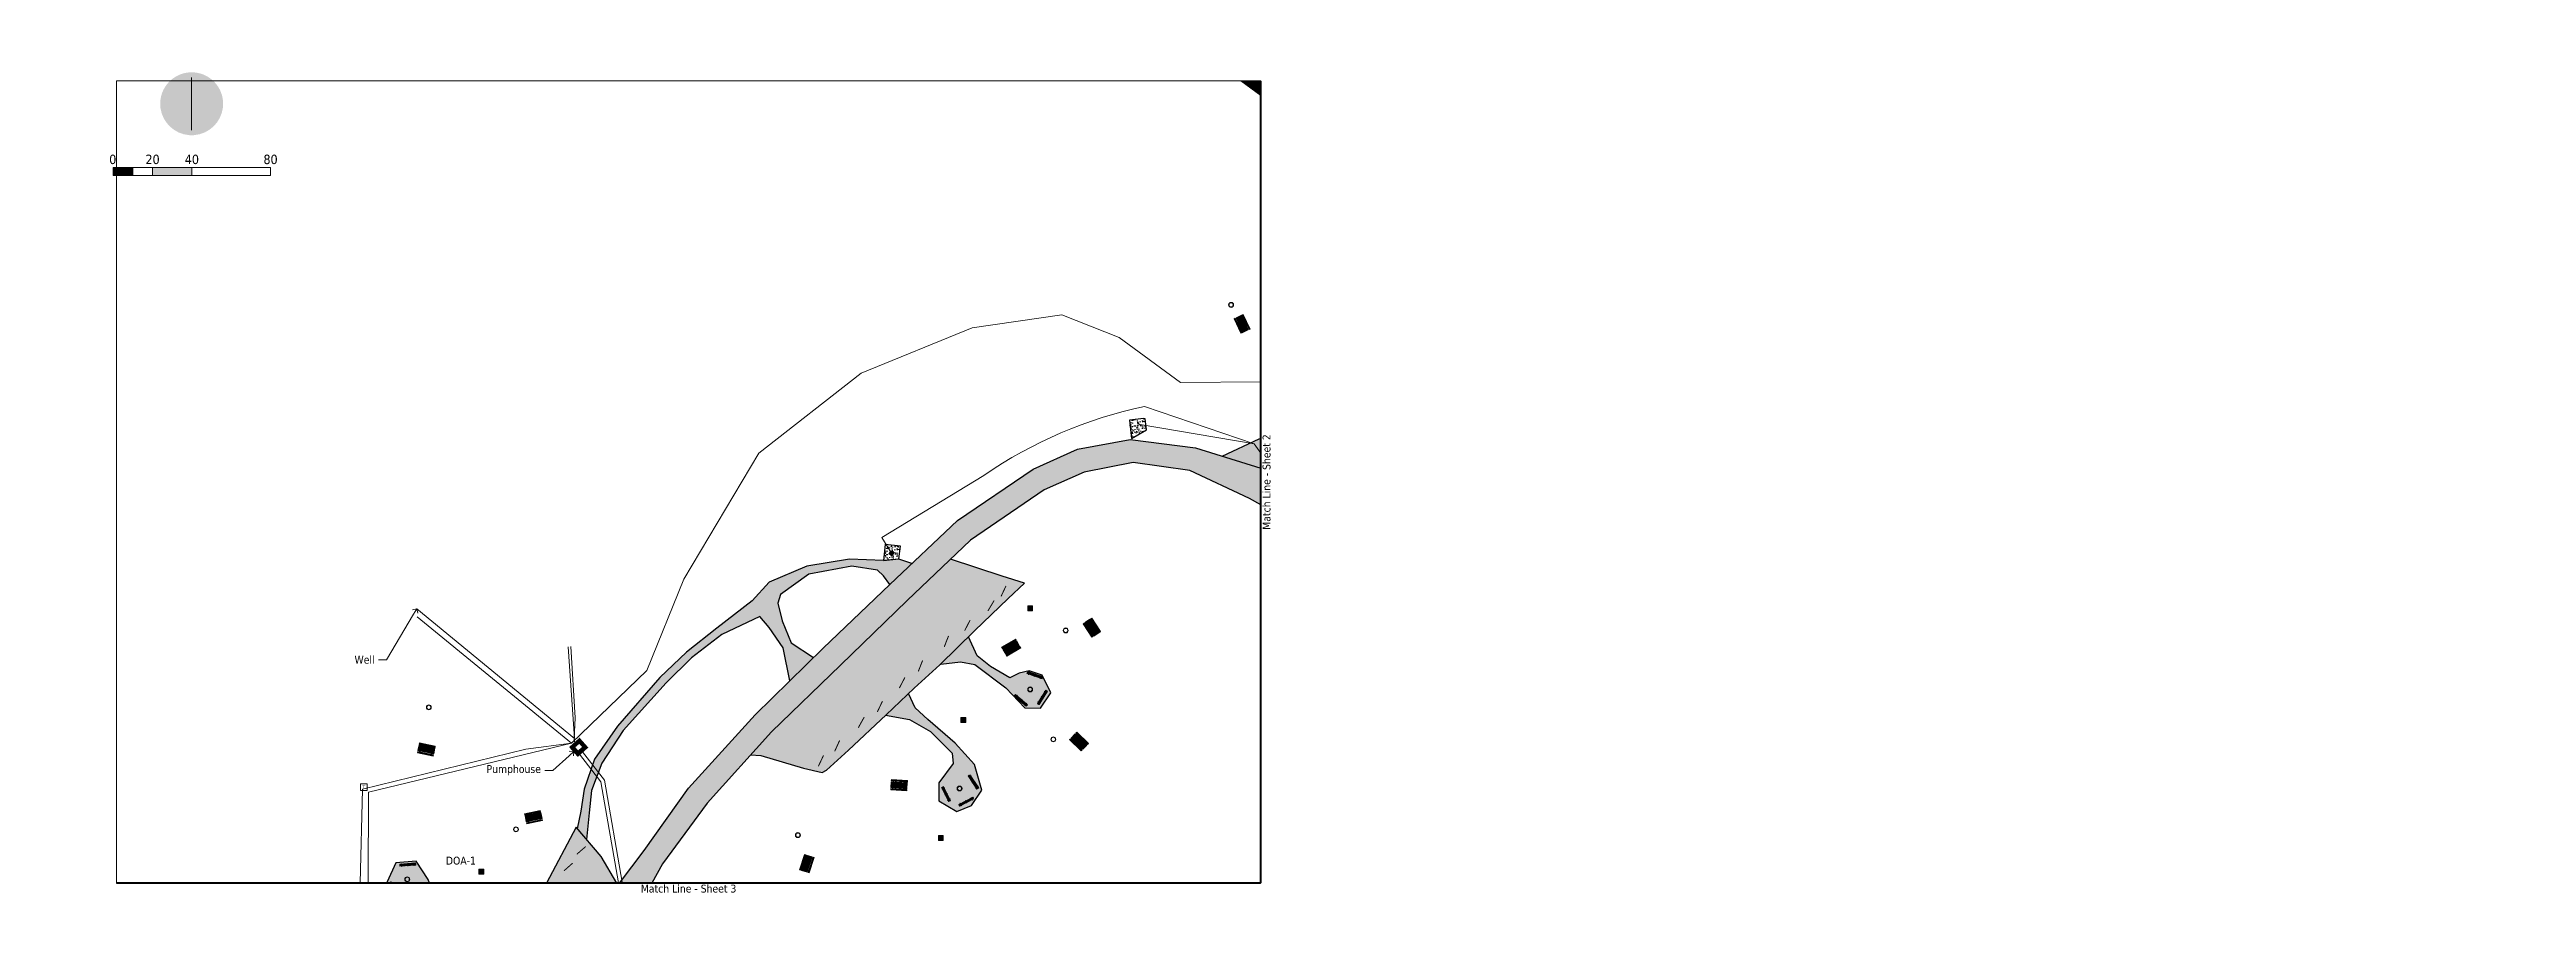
# Paper-space layout '1' of a CAD drawing. Header units: feet. Extents: x 0 to 31.5, y 0 to 11.
# The model-space entities are those that its viewports show. They can reach past a viewport. Long polylines and large blocks are cut down to what shows.
import ezdxf
from ezdxf import colors
from ezdxf.entities.mleader import LeaderData, LeaderLine
from ezdxf.enums import TextEntityAlignment as Align
from ezdxf.math import Vec2, Vec3

# ---------------------------------------------------------------- set-up
doc = ezdxf.new("R2010")
doc.units = ezdxf.units.FT
doc.header["$LTSCALE"] = 0.75
doc.header["$MEASUREMENT"] = 0
doc.linetypes.add('HIDDEN', pattern=[0.375, 0.25, -0.125])
doc.linetypes.add('PHANTOM2', pattern=[1.25, 0.625, -0.125, 0.125, -0.125, 0.125, -0.125])
doc.layers.add('0-TTLB-NPLT', color=3, linetype='Continuous', lineweight=5, plot=False)
for name, color, linetype, lineweight in [('C-ANNO-TEXT-1', 7, 'Continuous', 20), ('V-ANNO-TEXT', 7, 'Continuous', 13), ('V-PVMT-ASPH', 41, 'Continuous', 25), ('V-PVMT-CONC', 81, 'Continuous', 25), ('V-PVMT-CURB', 121, 'Continuous', 25), ('V-PVMT-HTCH-ASPH', 9, 'Continuous', 13), ('V-PVMT-HTCH-CONC', 9, 'Continuous', 13), ('V-SITE-BLDG', 15, 'Continuous', 35), ('V-SITE-BLDG-HTCH', 11, 'Continuous', 13), ('V-SITE-SURV', 4, 'Continuous', 18)]:
    doc.layers.add(name, color=color, linetype=linetype, lineweight=lineweight)
for name, color, linetype, lineweight, true_color in [('V-SITE-FLOOD', 4, 'Continuous', 13, 0x00ffff), ('V-UTIL-POWR-LINE-UNDR', 30, 'Buried Electric', 15, 0xff7f00), ('V-UTIL-POWR-STRC', 30, 'HIDDEN', 20, 0xff7f00), ('V-UTIL-WATR-LINE', 5, 'W_LINE', 15, 0x0000ff), ('V-UTIL-WATR-STRC', 5, 'HIDDEN', 20, 0x0000ff), ('V-WATR-TEXT', 5, 'Continuous', 20, 0x0000ff)]:
    doc.layers.add(name, color=color, linetype=linetype, lineweight=lineweight, true_color=true_color)
doc.styles.add('SEI Annotative', font='tahoma.ttf', dxfattribs={"height": 0.1})
doc.styles.add('SEI-Dim & Leader', font='tahoma.ttf')
doc.linetypes.add('Buried Electric', pattern='A,0.15,-0.15,0.15,-0.15,0.15,-0.15,0.15,-0.15,0.15,-0.15,["UP",SEI-Dim & Leader,S=0.08,R=0,X=-0.075,Y=-0.05],-0.15', length=1.65)
doc.linetypes.add('W_LINE', pattern='A,0.15,-0.15,0.15,-0.15,0.15,-0.15,0.15,-0.15,0.15,-0.15,["W",SEI-Dim & Leader,S=0.08,R=0,X=-0.025,Y=-0.05],-0.15', length=1.65)

# ---------------------------------------------------------------- blocks, each defined once
blk = doc.blocks.new('0-North Arrow - Round')
at = {"true_color": 0xffffff}
h = blk.add_hatch(color=7, dxfattribs=at)
h.dxf.hatch_style = 1
edge = h.paths.add_edge_path()
edge.add_line((0, 0.367), (-0.399, 0.032))
edge.add_ellipse((0, 0), major_axis=(0.283, 0.283), ratio=1, start_angle=130.4438, end_angle=135)
edge.add_ellipse((0, 0), major_axis=(0.283, 0.283), ratio=1, start_angle=135, end_angle=143.2383)
edge.add_line((-0.396, -0.057), (-0.035, 0.246))
edge.add_line((-0.035, 0.246), (-0.035, -0.398))
edge.add_ellipse((0, 0), major_axis=(0.283, 0.283), ratio=1, start_angle=219.9802, end_angle=230.0198)
edge.add_line((0.035, -0.398), (0.035, 0.248))
edge.add_line((0.035, 0.248), (0.397, -0.051))
edge.add_ellipse((0, 0), major_axis=(0.283, 0.283), ratio=1, start_angle=307.7122, end_angle=315)
edge.add_ellipse((0, 0), major_axis=(-0.283, 0.283), ratio=1, start_angle=225, end_angle=230.5831)
edge.add_line((0.398, 0.039), (0, 0.367))
h = blk.add_hatch(color=256)
h.dxf.hatch_style = 1
edge = h.paths.add_edge_path()
edge.add_ellipse((0, 0), major_axis=(-0.283, 0.283), ratio=1, start_angle=230.5831, end_angle=400.4438)
edge.add_line((-0.399, 0.032), (0, 0.367))
edge.add_line((0, 0.367), (0.398, 0.039))
h = blk.add_hatch(color=256)
h.dxf.hatch_style = 1
edge = h.paths.add_edge_path()
edge.add_ellipse((0, 0), major_axis=(0.283, 0.283), ratio=1, start_angle=143.2383, end_angle=219.9802)
edge.add_line((-0.035, -0.398), (-0.035, 0.246))
edge.add_line((-0.035, 0.246), (-0.396, -0.057))
h = blk.add_hatch(color=256)
h.dxf.hatch_style = 1
edge = h.paths.add_edge_path()
edge.add_ellipse((0, 0), major_axis=(-0.283, 0.283), ratio=1, start_angle=140.0198, end_angle=217.7122)
edge.add_line((0.397, -0.051), (0.035, 0.248))
edge.add_line((0.035, 0.248), (0.035, -0.398))
at = {"color": 7, "true_color": 0xffffff, "flags": 128}
blk.add_lwpolyline([(0, 0.335), (0, -0.335)], dxfattribs=at)
blk = doc.blocks.new('0-Scale 1')
for p, q in [((0, 0.05), (1, 0.05)), ((0, 0.05), (0, 0)), ((0, 0), (1, 0)), ((0.125, 0.05), (0.125, 0)), ((0.25, 0.05), (0.25, 0)), ((0.5, 0.05), (0.5, 0)), ((1, 0.05), (1, 0))]:
    blk.add_line(p, q)
for points in [[(0, 0.05), (0.125, 0.05), (0, 0), (0.125, 0)], [(0.25, 0.05), (0.5, 0.05), (0.25, 0), (0.5, 0)]]:
    blk.add_solid(points)
at = {"style": 'SEI-Dim & Leader', "flags": 1}
blk.add_attdef('SCALE', (0.215, -0.155), '', height=0.1, dxfattribs=at)
blk = doc.blocks.new('Pinic Table')
at = {"layer": 'V-SITE-SURV', "transparency": 33554457}
h = blk.add_hatch(color=256, dxfattribs=at)
h.dxf.hatch_style = 1
h.paths.add_polyline_path([(4.6, -0.9), (4.1, -0.9), (4.1, -1.1), (4.6, -1.1)])
h.paths.add_polyline_path([(1.1, -0.9), (0.7, -0.9), (0.7, -1.1), (1.1, -1.1)])
h.paths.add_polyline_path([(4.6, -7.1), (4.1, -7.1), (4.1, -7.3), (4.6, -7.3)])
h.paths.add_polyline_path([(1.1, -7.1), (0.7, -7.1), (0.7, -7.3), (1.1, -7.3)])
h.paths.add_polyline_path([(0.7, 0), (0, 0), (0, -8.2), (0.7, -8.2)])
h.paths.add_polyline_path([(1.1, -8.2), (1.1, 0), (4.1, 0), (4.1, -8.2)])
h.paths.add_polyline_path([(4.6, 0), (5.2, 0), (5.2, -8.2), (4.6, -8.2)])
at = {"layer": 'V-SITE-SURV', "flags": 128}
for points in [[(0.7, 0), (0, 0), (0, -8.2), (0.7, -8.2)], [(1.1, -8.2), (1.1, 0), (4.1, 0), (4.1, -8.2)], [(4.6, 0), (5.2, 0), (5.2, -8.2), (4.6, -8.2)]]:
    blk.add_lwpolyline(points, close=True, dxfattribs=at)
for points in [[(0.7, -0.9), (1.1, -0.9)], [(0.7, -1.1), (1.1, -1.1)], [(0.7, -7.1), (1.1, -7.1)], [(0.7, -7.3), (1.1, -7.3)], [(4.1, -0.9), (4.6, -0.9)], [(4.1, -1.1), (4.6, -1.1)], [(4.1, -7.1), (4.6, -7.1)], [(4.1, -7.3), (4.6, -7.3)]]:
    blk.add_lwpolyline(points, dxfattribs=at)
blk = doc.blocks.new('Fire Pit')
at = {"layer": 'V-SITE-SURV', "transparency": 33554457}
h = blk.add_hatch(color=256, dxfattribs=at)
h.dxf.hatch_style = 1
edge = h.paths.add_edge_path()
edge.add_arc((0, 0), 1.25, 0, 360)
edge = h.paths.add_edge_path(flags=17)
edge.add_arc((0, 0), 1.05, 0, 360)
at = {"layer": 'V-SITE-SURV'}
for radius in [1.25, 1.05]:
    blk.add_circle((0, 0), radius, dxfattribs=at)
blk = doc.blocks.new('Grill')
at = {"layer": 'V-SITE-SURV', "transparency": 33554457}
h = blk.add_hatch(color=256, dxfattribs=at)
h.dxf.hatch_style = 1
h.paths.add_polyline_path([(-1.25, 1.25), (1.25, 1.25), (1.25, -1.25), (-1.25, -1.25)])
at = {"layer": 'V-SITE-SURV', "flags": 128}
blk.add_lwpolyline([(-1.25, 1.25), (1.25, 1.25), (1.25, -1.25), (-1.25, -1.25)], close=True, dxfattribs=at)
blk = doc.blocks.new('Bench')
at = {"layer": 'V-SITE-SURV', "transparency": 33554457}
h = blk.add_hatch(color=256, dxfattribs=at)
h.dxf.hatch_style = 1
h.paths.add_polyline_path([(8.1, 0), (8.1, 0.7), (0, 0.3), (0, -0.3)])
h.paths.add_polyline_path([(1, -0.3), (0.8, -0.3), (0.8, -0.5), (1, -0.4)])
h.paths.add_polyline_path([(0.9, 0.6), (0.7, 0.6), (0.7, 0.4), (0.9, 0.4)], flags=17)
h.paths.add_polyline_path([(8, 0.9), (8, 1.1), (0, 0.7), (0, 0.6)])
h.paths.add_polyline_path([(0.9, 0.9), (0.7, 0.9), (0.7, 0.8), (0.9, 0.8)], flags=17)
h.paths.add_polyline_path([(4.1, 0.8), (3.9, 0.7), (3.9, 0.5), (4.1, 0.5)])
h.paths.add_polyline_path([(4.1, 1), (3.9, 1), (3.9, 0.9), (4.1, 0.9)], flags=17)
h.paths.add_polyline_path([(4.1, -0.2), (3.9, -0.2), (4, -0.3), (4.2, -0.3)], flags=17)
h.paths.add_polyline_path([(7.3, 0), (7.1, 0), (7.1, -0.2), (7.3, -0.2)], flags=17)
h.paths.add_polyline_path([(7.3, 0.9), (7.1, 0.9), (7.1, 0.6), (7.3, 0.6)], flags=17)
h.paths.add_polyline_path([(7.3, 1.1), (7.1, 1.1), (7.1, 1), (7.3, 1)])
at = {"layer": 'V-SITE-SURV', "flags": 128}
for points in [[(0, 0.7), (8, 1.1)], [(8, 1.1), (0, 0.7)], [(0, 0.6), (8, 0.9)], [(0, 0.6), (0, 0.7)], [(0.9, 0.8), (0.9, 0.9), (0.7, 0.9), (0.7, 0.8)], [(0.7, 0.6), (0.7, 0.4)], [(0.9, 0.4), (0.9, 0.6)], [(4.1, 0.9), (4.1, 1), (3.9, 1), (3.9, 0.9)], [(3.9, 0.7), (3.9, 0.5)], [(4.1, 0.5), (4.1, 0.8)], [(7.1, 1), (7.1, 1.1), (7.3, 1.1), (7.3, 1)], [(7.1, 0.6), (7.1, 0.9)], [(7.3, 0.9), (7.3, 0.6)], [(8, 0.9), (8, 1.1)], [(0.8, -0.3), (0.8, -0.5), (1, -0.4), (1, -0.3)], [(3.9, -0.2), (4, -0.3), (4.2, -0.3), (4.1, -0.2)], [(7.3, 0), (7.3, -0.2), (7.1, -0.2), (7.1, 0)]]:
    blk.add_lwpolyline(points, dxfattribs=at)
blk.add_lwpolyline([(0, -0.3), (0, 0.3), (8.1, 0.7), (8.1, 0)], close=True, dxfattribs=at)
blk = doc.blocks.new('V-UTIL-POWR-TRANS')
blk.add_lwpolyline([(-0.075, 0.075), (0.075, 0.075), (0.075, -0.075), (-0.075, -0.075)], close=True)
at = {"style": 'SEI-Dim & Leader'}
blk.add_text('T', height=0.09, dxfattribs=at).set_placement((0, 0), align=Align.MIDDLE_CENTER)
blk = doc.blocks.new('V-UTIL-IRRI-Spigot')
for points in [[(-1, 1.7), (-0.5, 0.9)], [(-0.5, -0.9), (0.5, 0.9)], [(0.5, -0.9), (1, -1.7)]]:
    blk.add_lwpolyline(points)
for radius in [1, 0.5]:
    blk.add_circle((0, 0), radius)
blk = doc.blocks.new('_Open90')
at = {"color": 0, "linetype": 'ByBlock', "lineweight": -2}
for p, q in [((0, 0), (-1, 0)), ((-0.5, 0.5), (0, 0)), ((0, 0), (-0.5, -0.5))]:
    blk.add_line(p, q, dxfattribs=at)

msp = doc.modelspace()

# ---------------------------------------------------------------- hatches: boundary and pattern name
at = {"layer": 'V-PVMT-HTCH-ASPH', "transparency": 33554483}
h = msp.add_hatch(color=256, dxfattribs=at)
h.dxf.hatch_style = 1
h.paths.add_polyline_path([(1134980.5, 648703.5), (1134971.6, 648717), (1134963.4, 648729.8), (1134961.2, 648739.9), (1134959.5, 648736.3), (1134937.5, 648694.3), (1134919.5, 648662), (1134925.5, 648658.1), (1134936.3, 648645), (1134945.3, 648634), (1134946.7, 648634.1), (1134962.4, 648666.2)])
h.paths.add_polyline_path([(1135032.6, 648659.1), (1135030.5, 648663.7), (1135026, 648666.9), (1135019.7, 648667.4), (1135011.9, 648665.9), (1135000.2, 648666.4), (1134989.2, 648666.7), (1134977.5, 648671.3), (1134971.4, 648676.5), (1134970, 648681.8), (1134962.6, 648666.5), (1134969.3, 648668.6), (1134977.7, 648666.8), (1134984.6, 648664.2), (1134997.7, 648662.5), (1135005.4, 648662.7), (1135010.1, 648661.3), (1135011, 648658.8), (1135010.3, 648655.9), (1135013.6, 648649), (1135023.5, 648645.7), (1135031.4, 648649.4)])
h.paths.add_polyline_path([(1135058.2, 648869), (1135066.5, 648893.1), (1135055.3, 648902.6), (1135045, 648911), (1135042.3, 648919.1), (1135036.2, 648904.3), (1135017.2, 648859.8), (1135007.7, 648840.6), (1135011, 648841.2), (1135013.7, 648839.5), (1135021.3, 648831.5), (1135036.5, 648816.5), (1135048.2, 648844.3)])
h.paths.add_polyline_path([(1135107.1, 648817.3), (1135104.1, 648826.3), (1135096.9, 648838.9), (1135085.5, 648848.2), (1135068.2, 648853.2), (1135061.3, 648859.8), (1135058.6, 648866), (1135058.2, 648869), (1135048.2, 648844.3), (1135061.3, 648847.1), (1135073.2, 648847.6), (1135088.8, 648841.5), (1135098.1, 648828.5), (1135091.7, 648825.3), (1135085.8, 648821.3), (1135084.3, 648815.7), (1135087.9, 648808.6), (1135093.6, 648805), (1135100.3, 648805.3), (1135103.8, 648808.6)])
h.paths.add_polyline_path([(1135103.2, 648977.4), (1135098.1, 648986.5), (1135090.4, 648987.2), (1135077.5, 648994.6), (1135074.6, 648998.7), (1135071.2, 648989.7), (1135068.1, 648982.2), (1135078.2, 648984.9), (1135086.7, 648983.6), (1135094.6, 648980.7), (1135090.1, 648969.7), (1135081, 648951.7), (1135069.2, 648918.1), (1135062.1, 648896.8), (1135066.5, 648893.1), (1135073.4, 648916.8), (1135084.6, 648949.3), (1135093.6, 648967.1)])
h.paths.add_polyline_path([(1135078.1, 649039.2), (1135095.2, 649083.2), (1135097.9, 649099.4), (1135060.9, 649092.8), (1135056.8, 649091), (1135046, 649065.4), (1135034, 649031.4), (1135022.4, 648997.8), (1135009.7, 648960.5), (1135010.5, 648959.9), (1135027.1, 648962.6), (1135043.4, 648965.6), (1135048.3, 648964.5), (1135061, 648995.1)])
h.paths.add_polyline_path([(1135044.7, 649061.7), (1135033.9, 649063.7), (1135023.9, 649070.1), (1135015.1, 649073.7), (1134998.7, 649074.8), (1134988.5, 649075.2), (1134981.2, 649073.2), (1134975.3, 649067.7), (1134974.3, 649061.4), (1134980, 649055), (1134988.5, 649053.9), (1134994.3, 649058.2), (1134996.4, 649063.3), (1134997.6, 649069), (1134999.5, 649069.8), (1135014.6, 649069.7), (1135034.4, 649058.6), (1135040.2, 649049)])
h.paths.add_polyline_path([(1135007.3, 648984), (1135017.8, 648984.5), (1135021, 648993.9), (1135001.2, 648984.1), (1134989.5, 648981.1), (1134985.7, 648984.2), (1134979.1, 648988), (1134973.4, 648988), (1134968.3, 648984.6), (1134967, 648976), (1134973.5, 648968.5), (1134982.7, 648969.9), (1134992, 648977.8)])
h.paths.add_polyline_path([(1134804.2, 649120.7), (1134794.4, 649131.6), (1134780.4, 649143.6), (1134774.1, 649149.5), (1134770.7, 649156.8), (1134759.2, 649146), (1134758.9, 649145.8), (1134771.1, 649143.6), (1134781.9, 649137.5), (1134792.9, 649126.5), (1134793.4, 649121.2), (1134786, 649111.4), (1134786.1, 649102.3), (1134795.2, 649096.8), (1134802.7, 649099.9), (1134808, 649107.6)])
h.paths.add_polyline_path([(1134838.6, 649166.1), (1134832, 649168.4), (1134826.9, 649167.1), (1134822.1, 649164.8), (1134812.4, 649170.6), (1134805.5, 649176), (1134801.2, 649185.7), (1134787, 649171.8), (1134797.1, 649173), (1134804.3, 649171.5), (1134820.2, 649159.7), (1134829.8, 649149.6), (1134837.8, 649149.3), (1134843, 649157.1)])
h.paths.add_polyline_path([(1134821.4, 649205.1), (1134829.6, 649212.9), (1134818.2, 649216.5), (1134792, 649225.2), (1134769.9, 649204.1), (1134736.1, 649171.3), (1134700.9, 649137.4), (1134690.3, 649125.7), (1134695.5, 649125.2), (1134717.2, 649118.9), (1134726.8, 649116.6), (1134728.9, 649117.8), (1134740.2, 649128), (1134759.2, 649146), (1134770.7, 649156.8), (1134773.5, 649159.5), (1134786.6, 649171.4), (1134804.2, 649188.7)])
h.paths.add_polyline_path([(1135113.2, 649272.7), (1135102, 649272.8), (1135100.3, 649265), (1135102.5, 649256), (1135100.5, 649252.5), (1135093.1, 649247.6), (1135077.5, 649244.3), (1135058.6, 649242.4), (1135063.5, 649239.4), (1135064.4, 649239.4), (1135084.1, 649241.6), (1135098.6, 649246.2), (1135111.6, 649256.3), (1135118.3, 649261.3)])
h.paths.add_polyline_path([(1135043.2, 649251.7), (1135004.5, 649274.6), (1134990.1, 649283.1), (1134969.1, 649295), (1134965.4, 649295.3), (1134949, 649286.3), (1134930.2, 649277.5), (1134952.8, 649270.5), (1134995.9, 649242.9), (1135032.5, 649219), (1135032.6, 649221.5), (1135050.1, 649231.9), (1135063.5, 649239.4)])
h.paths.add_polyline_path([(1135007.4, 649343.8), (1135002.1, 649343.4), (1134997.6, 649341.9), (1134998, 649333.9), (1134999.9, 649327.5), (1134999.4, 649312.1), (1134994.9, 649292), (1134987.4, 649284.6), (1134990.1, 649283.1), (1134997.7, 649278.6), (1135002.5, 649306.2), (1135006, 649324), (1135009, 649334.4)])
h.paths.add_polyline_path([(1134772.4, 649222.9), (1134765.8, 649225.2), (1134757.9, 649224.3), (1134757.9, 649224.4), (1134740.7, 649225.1), (1134718.9, 649221.6), (1134699.8, 649213.5), (1134691.2, 649203.9), (1134673.1, 649190.1), (1134657.7, 649177.8), (1134644.1, 649165), (1134622.6, 649140.2), (1134610.9, 649123.4), (1134605.7, 649108.2), (1134604, 649096.9), (1134602.2, 649088), (1134606.9, 649082.6), (1134608.3, 649096.1), (1134609.4, 649107.5), (1134614.7, 649121.4), (1134625.6, 649138), (1134647.4, 649162.2), (1134660.3, 649174.9), (1134675.7, 649186.9), (1134695, 649196), (1134699.8, 649190.4), (1134706.9, 649180.1), (1134710.3, 649163.3), (1134722.3, 649175.1), (1134710.9, 649182.6), (1134706.4, 649193.8), (1134704.2, 649202.7), (1134705.5, 649207.2), (1134719.9, 649217.6), (1134741.9, 649221.6), (1134754.9, 649219.5), (1134758, 649216.6), (1134761.1, 649212.3)])
h.paths.add_polyline_path([(1134622.9, 649059.5), (1134614.3, 649073.9), (1134601.6, 649088.8), (1134582.9, 649053.5), (1134557, 649003.7), (1134546.4, 648980.4), (1134536.7, 648959.6), (1134533, 648948.3), (1134533.2, 648946.7), (1134544, 648933.8), (1134559, 648915.9), (1134567.7, 648955), (1134587.1, 648997.3), (1134610.2, 649042.8)])
h.paths.add_polyline_path([(1134582.6, 649052.9), (1134573.5, 649051.3), (1134563.6, 649051.3), (1134541.1, 649055.9), (1134527.5, 649059.5), (1134526.3, 649062.2), (1134520.2, 649071.5), (1134509.9, 649070.7), (1134505.5, 649061.1), (1134506.6, 649055.4), (1134518.9, 649051.8), (1134523.9, 649052.9), (1134527.5, 649053.7), (1134545.5, 649051.3), (1134564.2, 649046.2), (1134569.7, 649041), (1134573.9, 649036.2)])
h.paths.add_polyline_path([(1134555.6, 649000.6), (1134550.9, 648999.5), (1134541.6, 649001.3), (1134528.7, 649013.5), (1134517.6, 649025.1), (1134515.5, 649037.5), (1134503, 649040), (1134495.2, 649040.4), (1134489.5, 649034.7), (1134490.6, 649025.5), (1134493.9, 649021.2), (1134512.9, 649019.6), (1134516.6, 649019.6), (1134526.5, 649009.8), (1134539, 648996.9), (1134547.3, 648982.5)])
h = msp.add_hatch(color=256, dxfattribs=at)
h.dxf.hatch_style = 1
h.paths.add_polyline_path([(1134734.9, 648210.7), (1134727.1, 648219.6), (1134722, 648228.9), (1134722.2, 648239.1), (1134728.2, 648255.7), (1134735, 648281.7), (1134740.6, 648331.5), (1134738.6, 648359), (1134728.3, 648395.5), (1134716.8, 648435.3), (1134719.1, 648456.5), (1134739.3, 648493.4), (1134768.6, 648523.1), (1134806.6, 648556), (1134846.4, 648585.6), (1134882.6, 648612.1), (1134913.5, 648651.1), (1134937.5, 648694.3), (1134959.5, 648736.3), (1134978.5, 648777.8), (1134996.7, 648818.4), (1135017.2, 648859.8), (1135036.2, 648904.3), (1135054, 648948), (1135071.2, 648989.7), (1135088.8, 649036), (1135107, 649078.1), (1135112, 649112.4), (1135111.3, 649146.3), (1135096.4, 649171.2), (1135074.6, 649191), (1135034.2, 649217.9), (1134995.9, 649242.9), (1134952.8, 649270.5), (1134916.6, 649281.8), (1134883.3, 649286), (1134856.6, 649281.1), (1134834.1, 649271), (1134795.5, 649244.8), (1134761.1, 649212.3), (1134727.2, 649179.9), (1134692.7, 649146), (1134658.8, 649108.6), (1134636.2, 649076.9), (1134610.2, 649042.8), (1134587.1, 648997.3), (1134567.7, 648955), (1134557.3, 648908.3), (1134547.3, 648867.1), (1134544.3, 648853.7), (1134543.6, 648850.2), (1134543.8, 648850), (1134540.7, 648837.9), (1134538.1, 648825.6), (1134537, 648818.5), (1134536.4, 648811.4), (1134535.9, 648792.8), (1134535.6, 648773), (1134535.8, 648765.4), (1134536.5, 648757.8), (1134538.1, 648745.2), (1134540.2, 648732.6), (1134507, 648728.6), (1134507.4, 648717.8), (1134502, 648716.8), (1134498.7, 648714.5), (1134488.6, 648710.1), (1134474.7, 648701.7), (1134467.6, 648695.2), (1134454.7, 648685.5), (1134449.1, 648678), (1134448.1, 648670.3), (1134451.5, 648665), (1134462.8, 648667.4), (1134472.4, 648673.5), (1134480.4, 648671.5), (1134489.1, 648668.5), (1134497.5, 648667.4), (1134507.3, 648667.2), (1134515.8, 648667), (1134514.2, 648677.5), (1134506.1, 648673.6), (1134502.2, 648672.2), (1134497.3, 648671.1), (1134492.4, 648671.3), (1134486.3, 648673.2), (1134480.2, 648675.5), (1134475.5, 648678.6), (1134471, 648682.9), (1134469.6, 648687.1), (1134470.1, 648690.5), (1134472.2, 648693.7), (1134475.2, 648696.7), (1134477.6, 648698.8), (1134481.2, 648701.6), (1134486.3, 648705.2), (1134489.8, 648707), (1134493.7, 648708.3), (1134501.2, 648709.8), (1134507, 648708.7), (1134509.8, 648708.7), (1134511.5, 648695.6), (1134517.9, 648653.1), (1134530.1, 648649), (1134537.1, 648645), (1134547.5, 648640.9), (1134550.8, 648640), (1134555.2, 648637), (1134556.4, 648633.4), (1134559.5, 648615.8), (1134567.4, 648575.5), (1134572.9, 648547.6), (1134571.7, 648545.2), (1134568.3, 648545.7), (1134553.8, 648548.4), (1134538.3, 648550.8), (1134544.1, 648520.1), (1134547.6, 648505.7), (1134549.7, 648501.2), (1134551.1, 648494.4), (1134551.4, 648490.4), (1134551.2, 648487.2), (1134550.7, 648484), (1134549.5, 648480), (1134548, 648476), (1134544.9, 648469.9), (1134541.7, 648465.4), (1134536.8, 648461.3), (1134535.1, 648459.5), (1134532.5, 648456.1), (1134531, 648453.4), (1134530.4, 648451), (1134530.6, 648448), (1134531, 648446.4), (1134531.6, 648445), (1134532.4, 648443.8), (1134533.4, 648442.8), (1134535.3, 648441.6), (1134538, 648440.6), (1134541.2, 648440.2), (1134543.8, 648440.6), (1134544.9, 648441), (1134545.9, 648441.7), (1134547, 648442.9), (1134547.9, 648444.2), (1134548.6, 648445.7), (1134549, 648447.3), (1134549.1, 648449), (1134548.9, 648450.8), (1134548.4, 648452.3), (1134547.6, 648453.6), (1134545.1, 648456), (1134544.4, 648459.6), (1134545.2, 648461.5), (1134547.5, 648466.7), (1134550.1, 648472.1), (1134553.8, 648479.7), (1134554.7, 648482), (1134555.2, 648484.3), (1134555.6, 648489), (1134555.6, 648493.7), (1134556.9, 648501.9), (1134587.2, 648496.3), (1134590.9, 648493.8), (1134592.4, 648491.4), (1134597.6, 648482.8), (1134605.7, 648468.5, 0.096684), (1134655.5, 648422.6), (1134689.7, 648405), (1134696.1, 648398.4, -0.217893), (1134718.5, 648335.7), (1134714.4, 648288.5), (1134707.6, 648262.9), (1134702.6, 648250.1, -0.594914), (1134676.5, 648244.8), (1134668.3, 648256), (1134666.9, 648263), (1134683.5, 648272.6), (1134684.2, 648273.8), (1134680.5, 648280.9), (1134668.7, 648302.4), (1134656.1, 648325.7), (1134647.1, 648342.8), (1134645.7, 648343.9), (1134628.9, 648334.8), (1134602.6, 648320.5), (1134587, 648311.8), (1134591.7, 648303.4), (1134611.4, 648266), (1134624.8, 648241.8), (1134633.9, 648246.5), (1134642.9, 648249, -0.141706), (1134679, 648202.2), (1134676.4, 648186.6), (1134663.6, 648160.5), (1134647.7, 648119.7), (1134636, 648073.5), (1134632.5, 648030.1), (1134641, 647975.7), (1134653.3, 647924.7), (1134671.8, 647938.6), (1134661.4, 647978.9), (1134654.6, 648029), (1134658.3, 648070.6), (1134669.3, 648112.5), (1134684, 648152.6), (1134694.4, 648175.7), (1134697, 648180.1), (1134709.5, 648185.7), (1134724.1, 648184.7), (1134732.9, 648182.8), (1134772.4, 648164.3), (1134803.9, 648145.9), (1134820.6, 648130.1), (1134836.3, 648107.7), (1134853.1, 648070.4), (1134857.8, 648057.4), (1134879.2, 648052), (1134869.6, 648079.4), (1134854.8, 648117.5), (1134833.7, 648146.2), (1134815.2, 648160.2), (1134781.8, 648181.9), (1134743, 648204.7)])
h.paths.add_polyline_path([(1134684.5, 648435.2), (1134660.3, 648435.1), (1134630.9, 648457.4), (1134624.3, 648464.7), (1134616.8, 648475.5), (1134609.7, 648487), (1134603.2, 648499), (1134591.8, 648526.7), (1134584.6, 648549.3), (1134579.3, 648578.5), (1134568.3, 648635.9), (1134561.6, 648678.7), (1134555.3, 648714.9), (1134553.1, 648728.6), (1134550.7, 648741.1), (1134548.9, 648753.8), (1134548, 648763.8), (1134547.6, 648773.8), (1134547.5, 648797.4), (1134548.8, 648801.1), (1134550.5, 648802.5), (1134556.9, 648805.4), (1134562.9, 648808.3), (1134569.1, 648810.8), (1134575.4, 648812.8), (1134581.7, 648814.5), (1134585.3, 648815.4), (1134589.1, 648811.5, 0.080076), (1134591.5, 648809.4), (1134602.4, 648802.3, 0.357452), (1134615, 648803.7), (1134620.2, 648809.1, -0.112713), (1134623.9, 648811.5, 0.880898), (1134620.3, 648827.2, -0.210304), (1134612.7, 648829.7), (1134605.5, 648836.1), (1134591.2, 648845.5), (1134594.7, 648863.7), (1134576.9, 648858.6), (1134561.2, 648854, -0.577728), (1134557.4, 648857.6), (1134569.2, 648906.2), (1134583.7, 648948.5), (1134603.1, 648991.9), (1134624.4, 649032.8), (1134645.6, 649070.1), (1134668.3, 649101.1), (1134700.9, 649137.4), (1134736.1, 649171.3), (1134769.9, 649204.1), (1134802.1, 649234.8), (1134839.6, 649260.4), (1134859.9, 649269.5), (1134884.9, 649274.3), (1134913.8, 649270.3), (1134944, 649256.1), (1134987.7, 649231.4), (1135026.7, 649208.2), (1135066.9, 649181.5), (1135088.6, 649162.2), (1135100.7, 649141.5), (1135100.5, 649115.3), (1135095.2, 649083.2), (1135078.1, 649039.2), (1135061, 648995.1), (1135043.4, 648952.8), (1135024.3, 648908.4), (1135004.9, 648865.4), (1134986, 648823.1), (1134968.1, 648783.2), (1134949.5, 648742.3), (1134927.4, 648700.5), (1134903.3, 648657.8), (1134874.9, 648621.3), (1134839.3, 648595.4), (1134796.2, 648568.4), (1134757, 648544), (1134721.6, 648507.4), (1134706.3, 648460.2), (1134696.6, 648443.4)], flags=16)
h.paths.add_polyline_path([(1134604.7, 648805.8), (1134595.4, 648811.2), (1134586.3, 648818.4, -0.304797), (1134585, 648822.7), (1134587, 648829.8), (1134588.7, 648835.5, -0.483088), (1134594.5, 648837.8), (1134604.7, 648832.1, -0.224996), (1134609.7, 648825.1), (1134612.1, 648811, -0.637551)], flags=16)
h.paths.add_polyline_path([(1134973.5, 648968.5), (1134967, 648976), (1134968.3, 648984.6), (1134973.4, 648988), (1134979.1, 648988), (1134985.7, 648984.2), (1134989.5, 648981.1), (1135001.2, 648984.1), (1135021, 648993.9), (1135022.4, 648997.8), (1135034, 649031.4), (1135040.2, 649049), (1135034.4, 649058.6), (1135014.6, 649069.7), (1134999.5, 649069.8), (1134997.6, 649069), (1134996.4, 649063.3), (1134994.3, 649058.2), (1134988.5, 649053.9), (1134980, 649055), (1134974.3, 649061.4), (1134975.3, 649067.7), (1134981.2, 649073.2), (1134988.5, 649075.2), (1134998.7, 649074.8), (1135015.1, 649073.7), (1135023.9, 649070.1), (1135033.9, 649063.7), (1135044.7, 649061.7), (1135034, 649031.4), (1135022.4, 648997.8), (1135009.4, 648959.7), (1135010.5, 648959.9), (1135009.7, 648960.5), (1135017.8, 648984.5), (1135007.3, 648984), (1134992, 648977.8), (1134982.7, 648969.9)], flags=0)
h.paths.add_polyline_path([(1134795.2, 649096.8), (1134786.1, 649102.3), (1134786, 649111.4), (1134793.4, 649121.2), (1134792.9, 649126.5), (1134781.9, 649137.5), (1134771.1, 649143.6), (1134758.9, 649145.8), (1134773.5, 649159.5), (1134786.6, 649171.4), (1134801.2, 649185.7), (1134805.5, 649176), (1134812.4, 649170.6), (1134822.1, 649164.8), (1134826.9, 649167.1), (1134832, 649168.4), (1134838.6, 649166.1), (1134843, 649157.1), (1134837.8, 649149.3), (1134829.8, 649149.6), (1134820.2, 649159.7), (1134804.3, 649171.5), (1134797.1, 649173), (1134787.1, 649171.8), (1134773.5, 649159.5), (1134770.7, 649156.8), (1134774.1, 649149.5), (1134780.4, 649143.6), (1134794.4, 649131.6), (1134804.2, 649120.7), (1134808, 649107.6), (1134802.7, 649099.9)], flags=0)
at = {"layer": 'V-PVMT-HTCH-CONC', "transparency": 33554610}
h = msp.add_hatch(dxfattribs=at)
h.set_pattern_fill('AR-CONC', color=256, scale=0.5)
h.set_pattern_definition([(50, (1134887.1575, 649293.0337), (3.5863, -0.3138), [0.375, -4.125]), (355, (1134887.1575, 649293.0337), (-0.6938, 3.761), [0.3, -3.3]), (100.45, (1134887.4563, 649293.0076), (2.8925, 3.4472), [0.3187, -3.5057]), (46.184, (1134887.1575, 649294.0337), (5.3362, -0.8276), [0.5625, -6.1875]), (96.636, (1134887.602, 649293.9647), (4.6733, 4.8706), [0.478, -5.2586]), (351.184, (1134887.1575, 649294.0337), (4.6733, 4.8706), [0.45, -4.95]), (21, (1134887.6575, 649293.7837), (2.9845, -2.0131), [0.375, -4.125]), (326, (1134887.6575, 649293.7837), (1.2166, 3.6258), [0.3, -3.3]), (71.45, (1134887.9062, 649293.616), (4.2011, 1.6127), [0.3187, -3.5057]), (37.5, (1134887.1575, 649293.0337), (0.0608, 1.66447), [0, -3.26, 0, -3.35, 0, -3.3125]), (7.5, (1134887.1575, 649293.0337), (1.31535, 1.97206), [0, -1.91, 0, -3.185, 0, -1.2625]), (327.5, (1134886.0425, 649293.0337), (2.66911, -0.11277), [0, -1.25, 0, -3.9, 0, -5.175]), (317.5, (1134885.5425, 649293.0337), (2.91593, 0.5005), [0, -1.625, 0, -2.59, 0, -3.675])])
h.paths.add_polyline_path([(1134891.6, 649290.9), (1134891, 649296.5), (1134890.4, 649296.7), (1134883.1, 649295.9), (1134884, 649286.5)])
h = msp.add_hatch(dxfattribs=at)
h.set_pattern_fill('AR-CONC', color=256, scale=0.5)
h.set_pattern_definition([(50, (1134762.3693, 649227.8956), (3.5863, -0.3138), [0.375, -4.125]), (355, (1134762.3693, 649227.8956), (-0.6938, 3.761), [0.3, -3.3]), (100.45, (1134762.668, 649227.8695), (2.8925, 3.4472), [0.3187, -3.5057]), (46.184, (1134762.3693, 649228.8956), (5.3362, -0.8276), [0.5625, -6.1875]), (96.64, (1134762.814, 649228.8267), (4.6733, 4.8706), [0.478, -5.2586]), (351.18, (1134762.369, 649228.8956), (4.6733, 4.8706), [0.45, -4.95]), (21, (1134762.8693, 649228.6456), (2.9845, -2.0131), [0.375, -4.125]), (326, (1134762.8693, 649228.6456), (1.2166, 3.6258), [0.3, -3.3]), (71.45, (1134763.118, 649228.478), (4.2011, 1.6127), [0.3187, -3.5057]), (37.5, (1134762.3693, 649227.8956), (0.0608, 1.66447), [0, -3.26, 0, -3.35, 0, -3.3125]), (7.5, (1134762.3693, 649227.8956), (1.31535, 1.97206), [0, -1.91, 0, -3.185, 0, -1.2625]), (327.5, (1134761.2543, 649227.8956), (2.6691, -0.11277), [0, -1.25, 0, -3.9, 0, -5.175]), (317.5, (1134760.7543, 649227.8956), (2.9159, 0.5005), [0, -1.625, 0, -2.59, 0, -3.675])])
h.paths.add_polyline_path([(1134757.9, 649224.5), (1134765.7, 649225.3), (1134766.5, 649231.7), (1134758.7, 649232.7)])
at = {"layer": 'V-SITE-BLDG-HTCH', "transparency": 33554534}
h = msp.add_hatch(color=256, dxfattribs=at)
h.dxf.hatch_style = 1
h.paths.add_polyline_path([(1134601.2, 649129.5), (1134602.6, 649127.9), (1134604.6, 649129.6), (1134603.2, 649131.2)], flags=16)
h.paths.add_polyline_path([(1134598.4, 649129.6), (1134602.4, 649125), (1134607.4, 649129.4), (1134603.4, 649134)])
at = {"layer": 'V-SITE-FLOOD', "transparency": 33554457}
h = msp.add_hatch(color=256, dxfattribs=at)
h.dxf.hatch_style = 1
h.paths.add_polyline_path([(1134914.8, 649486.7), (1134964.9, 649449.9), (1134986.1, 649409.6), (1134975.3, 649311.1), (1134958.9, 649205.1), (1134955.6, 649145.2), (1134964, 649110.9), (1134999.3, 649088), (1135032.6, 649078.3), (1135064.2, 649081.7), (1135129.2, 649125), (1135225.7, 649171.7), (1135337.3, 649207.2), (1135395.2, 649212.4), (1135212.6, 649406.9), (1135076.3, 649475.4)])

# ---------------------------------------------------------------- linework, layer by layer
at = {"layer": 'V-PVMT-ASPH', "flags": 128}
for points in [[(1134930.2, 649277.5), (1134949, 649286.3), (1134965.4, 649295.3), (1134969.1, 649295), (1134990.1, 649283.1), (1135004.5, 649274.6), (1135043.2, 649251.7), (1135063.5, 649239.4), (1135050.1, 649231.9), (1135032.6, 649221.5), (1135032.5, 649219)], [(1134610.2, 649042.8), (1134636.2, 649076.9), (1134658.8, 649108.6), (1134692.7, 649146), (1134727.2, 649179.9), (1134761.1, 649212.3), (1134795.5, 649244.8), (1134834.1, 649271), (1134856.6, 649281.1), (1134883.3, 649286), (1134916.6, 649281.8), (1134952.8, 649270.5)], [(1134987.7, 649231.4), (1134944, 649256.1), (1134913.8, 649270.3), (1134884.9, 649274.3), (1134859.9, 649269.5), (1134839.6, 649260.4), (1134802.1, 649234.8), (1134769.9, 649204.1), (1134736.1, 649171.3), (1134700.9, 649137.4), (1134668.3, 649101.1), (1134645.6, 649070.1), (1134624.4, 649032.8)], [(1134772.4, 649222.9), (1134765.8, 649225.2), (1134757.9, 649224.4), (1134740.7, 649225.1), (1134718.9, 649221.6), (1134699.8, 649213.5), (1134691.2, 649203.9), (1134673.1, 649190.1), (1134657.7, 649177.8), (1134644.1, 649165), (1134622.6, 649140.2), (1134610.9, 649123.4), (1134605.7, 649108.2), (1134604, 649096.9), (1134602.2, 649088)], [(1134690.3, 649125.7), (1134695.5, 649125.2), (1134717.2, 649118.9), (1134726.8, 649116.6), (1134728.9, 649117.8), (1134740.2, 649128), (1134759.2, 649146), (1134773.5, 649159.5), (1134786.6, 649171.4), (1134804.2, 649188.7), (1134821.4, 649205.1), (1134829.6, 649212.9), (1134818.2, 649216.5), (1134792, 649225.2)], [(1134761.1, 649212.3), (1134758, 649216.6), (1134754.9, 649219.5), (1134741.9, 649221.6), (1134719.9, 649217.6), (1134705.5, 649207.2), (1134704.2, 649202.7), (1134706.4, 649193.8), (1134710.9, 649182.6), (1134722.3, 649175.1)], [(1134710.3, 649163.3), (1134706.9, 649180.1), (1134699.8, 649190.4), (1134695, 649196), (1134675.7, 649186.9), (1134660.3, 649174.9), (1134647.4, 649162.2), (1134625.6, 649138), (1134614.7, 649121.4), (1134609.4, 649107.5), (1134608.3, 649096.1), (1134606.9, 649082.6)], [(1134787, 649171.8), (1134797.1, 649173), (1134804.3, 649171.5), (1134820.2, 649159.7), (1134829.8, 649149.6), (1134837.8, 649149.3), (1134843, 649157.1), (1134838.6, 649166.1), (1134832, 649168.4), (1134826.9, 649167.1), (1134822.1, 649164.8), (1134812.4, 649170.6), (1134805.5, 649176), (1134801.2, 649185.7)], [(1134758.9, 649145.8), (1134771.1, 649143.6), (1134781.9, 649137.5), (1134792.9, 649126.5), (1134793.4, 649121.2), (1134786, 649111.4), (1134786.1, 649102.3), (1134795.2, 649096.8), (1134802.7, 649099.9), (1134808, 649107.6), (1134804.2, 649120.7), (1134794.4, 649131.6), (1134780.4, 649143.6), (1134774.1, 649149.5), (1134770.7, 649156.8)], [(1134622.9, 649059.5), (1134614.3, 649073.9), (1134601.6, 649088.8), (1134582.9, 649053.5), (1134557, 649003.7), (1134546.4, 648980.4), (1134536.7, 648959.6), (1134533, 648948.3), (1134533.2, 648946.7), (1134544, 648933.8), (1134559, 648915.9)], [(1134582.6, 649052.9), (1134573.5, 649051.3), (1134563.6, 649051.3), (1134541.1, 649055.9), (1134527.5, 649059.5), (1134526.3, 649062.2), (1134520.2, 649071.5), (1134509.9, 649070.7), (1134505.5, 649061.1), (1134506.6, 649055.4), (1134518.9, 649051.8), (1134523.9, 649052.9), (1134527.5, 649053.7), (1134545.5, 649051.3), (1134564.2, 649046.2), (1134569.7, 649041), (1134573.9, 649036.2)]]:
    msp.add_lwpolyline(points, dxfattribs=at)
at = {"layer": 'V-PVMT-CONC', "flags": 128}
msp.add_lwpolyline([(1134891.6, 649290.9), (1134891, 649296.5), (1134890.4, 649296.7), (1134883.1, 649295.9), (1134884, 649286.5)], close=True, dxfattribs=at)
msp.add_lwpolyline([(1134757.9, 649224.5), (1134765.7, 649225.3), (1134766.5, 649231.7), (1134758.7, 649232.7), (1134757.9, 649224.5)], dxfattribs=at)
at = {"layer": 'V-PVMT-CURB', "const_width": 0.5, "flags": 128}
for points in [[(1134811, 649198.8), (1134814.2, 649204.1)], [(1134817.7, 649206.2), (1134820.2, 649211.5)], [(1134799.2, 649188.8), (1134802, 649194.2)], [(1134788.8, 649180.5), (1134791, 649186.1)], [(1134775.6, 649168), (1134777.8, 649173.6)], [(1134766, 649159.6), (1134768.8, 649165)], [(1134745.1, 649139.4), (1134748.1, 649144.8)], [(1134754.8, 649147.5), (1134757.4, 649152.9)], [(1134733.1, 649127.4), (1134735.6, 649132.9)], [(1134724.8, 649119.8), (1134727.4, 649125.3)], [(1134601.9, 649075), (1134606.5, 649079)], [(1134595.4, 649066.6), (1134599.8, 649070.5)], [(1134590.2, 649056.3), (1134594.3, 649060.6)]]:
    msp.add_lwpolyline(points, dxfattribs=at)
at = {"layer": 'V-SITE-BLDG', "flags": 128}
msp.add_lwpolyline([(1134598.4, 649129.6), (1134602.4, 649125), (1134607.4, 649129.4), (1134603.4, 649134)], close=True, dxfattribs=at)
at = {"layer": 'V-SITE-FLOOD', "flags": 128}
msp.add_lwpolyline([(1134914.8, 649486.7), (1134914.8, 649486.7), (1134964.9, 649449.9), (1134986.1, 649409.6), (1134975.3, 649311.1), (1134958.9, 649205.1), (1134955.6, 649145.2), (1134964, 649110.9), (1134999.3, 649088), (1135032.6, 649078.3), (1135064.2, 649081.7), (1135129.2, 649125), (1135225.7, 649171.7), (1135337.3, 649207.2), (1135395.2, 649212.4)], dxfattribs=at)
at = {"layer": 'V-UTIL-POWR-LINE-UNDR', "flags": 128}
for points in [[(1134480.1, 648231.5), (1134495, 648496.2), (1134496.4, 648566.4), (1134464.6, 648641.5), (1134459.7, 648691.6), (1134473.8, 648747.3), (1134487.7, 648772.9), (1134492.6, 648802.6), (1134496.1, 648841), (1134500.8, 648860.3), (1134494.6, 648928.4), (1134495.6, 649027.1), (1134496, 649106.7), (1134599.2, 649131.5), (1134637.6, 649168.5), (1134656.3, 649214.9), (1134694.6, 649279.1), (1134746.5, 649319.7), (1134803.1, 649342.8), (1134848.6, 649349.5), (1134877.8, 649337.9), (1134909, 649315.1), (1134965.7, 649315.5), (1135021.7, 649297.8), (1135074.6, 649267.3), (1135109.8, 649210.9), (1135119.9, 649164.4), (1135144.6, 649102.1)], [(1134520.7, 649195.9), (1134599.2, 649131.5)], [(1134492.9, 649108.2), (1134576, 649128.5), (1134599.2, 649131.5)], [(1134473.1, 648231.5), (1134478.5, 648413.9), (1134486.3, 648508), (1134488, 648563.7), (1134459, 648637.5), (1134452.3, 648694.4), (1134469.8, 648757), (1134484.3, 648785.6), (1134490.1, 648837.1), (1134491.3, 648874.4), (1134488.8, 648928), (1134492.9, 649108.2)]]:
    msp.add_lwpolyline(points, dxfattribs=at)
at = {"layer": 'V-UTIL-WATR-LINE', "flags": 128}
msp.add_lwpolyline([(1134762, 649228.2), (1134757.1, 649236.1), (1134809, 649267.8, -0.098558), (1134890.7, 649302.9), (1134946.4, 649283.9)], format="xyb", dxfattribs=at)
for points in [[(1134946.4, 649283.9), (1135074.5, 649099.6), (1135109.8, 649053.7), (1135113.6, 649049.7), (1135081.4, 648993.5), (1135100.5, 648963.8), (1135008.7, 648766.4)], [(1134520.6, 649199.9), (1134600.7, 649134), (1134600.6, 649133.6), (1134600.9, 649131.8)], [(1134858.6, 648010.5), (1134826.6, 648169.8), (1134826.4, 648170.8), (1134717.2, 648725.1), (1134629.6, 649043.2), (1134625.1, 649060.9), (1134616.1, 649112.7), (1134604.9, 649127.2)]]:
    msp.add_lwpolyline(points, dxfattribs=at)
at = {"layer": 'V-UTIL-WATR-LINE', "linetype": 'PHANTOM2', "ltscale": 0.75, "flags": 128}
msp.add_lwpolyline([(1134856.6, 648010.1), (1134824.6, 648169.4), (1134824.4, 648170.5), (1134715.2, 648724.7), (1134627.7, 649042.7), (1134623.1, 649060.5), (1134614.2, 649111.9), (1134603.3, 649126)], dxfattribs=at)
at = {"layer": 'V-UTIL-WATR-STRC', "flags": 128}
for points in [[(1134946.4, 649283.9), (1134888.4, 649293.7)], [(1134600.7, 649134), (1134597.5, 649180.6)], [(1134600.6, 649133.6), (1134601.2, 649144.4), (1134598.9, 649180.7)]]:
    msp.add_lwpolyline(points, dxfattribs=at)

# ---------------------------------------------------------------- block references
at = {"layer": 'V-SITE-SURV'}
for name, p in [('Fire Pit', (1134934.7, 649354.5)), ('Grill', (1134832.5, 649200.1)), ('Fire Pit', (1134850.6, 649188.9)), ('Fire Pit', (1134832.5, 649158.9)), ('Fire Pit', (1134526.7, 649149.8)), ('Grill', (1134798.5, 649143.3)), ('Fire Pit', (1134844.3, 649133.5)), ('Fire Pit', (1134796.6, 649108.5)), ('Fire Pit', (1134571, 649087.7)), ('Fire Pit', (1134714.4, 649084.8)), ('Grill', (1134787.1, 649083.3)), ('Grill', (1134553.4, 649066.2)), ('Fire Pit', (1134452.8, 649057.4)), ('Fire Pit', (1134515.7, 649062.3))]:
    msp.add_blockref(name, p, dxfattribs=at)
for name, p, rotation in [('Pinic Table', (1134936.2, 649347.5), 24.80192026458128), ('Pinic Table', (1134868.3, 649188.3), 213.0114407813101), ('Pinic Table', (1134825.1, 649184.5), 300.2404438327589), ('Bench', (1134831, 649167.3), 338.5414965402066), ('Bench', (1134831, 649150.9), 137.6607964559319), ('Bench', (1134840.7, 649158.4), 235.9382750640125), ('Pinic Table', (1134530, 649130.1), 258.1772704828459), ('Pinic Table', (1134862.1, 649131.4), 226.0011560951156), ('Pinic Table', (1134770.1, 649112.5), 266.1676301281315), ('Bench', (1134791.7, 649102.1), 113.7292557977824), ('Bench', (1134803.5, 649103.8), 204.9035253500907), ('Bench', (1134801.3, 649115.1), 300.758937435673), ('Pinic Table', (1134583.4, 649097.3), 281.9762282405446), ('Bench', (1134512, 649069.3), 1.76533015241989), ('Pinic Table', (1134717.7, 649075), 342.0996705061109), ('Bench', (1134511.7, 649054.2), 121.6762908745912)]:
    msp.add_blockref(name, p, dxfattribs=dict(at, rotation=rotation))
at = {"layer": 'V-UTIL-POWR-STRC', "xscale": 22, "yscale": 22, "zscale": 22, "rotation": 0.02560174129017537}
msp.add_blockref('V-UTIL-POWR-TRANS', (1134493.6, 649109.2), dxfattribs=at)
at = {"layer": 'V-UTIL-WATR-STRC'}
msp.add_blockref('V-UTIL-IRRI-Spigot', (1134762, 649228.2), dxfattribs=at)

# ---------------------------------------------------------------- texts
at = {"layer": 'V-ANNO-TEXT', "style": 'SEI Annotative'}
msp.add_text('DOA-1', height=4, dxfattribs=at).set_placement((1134543, 649068.6), align=Align.BOTTOM_CENTER)

# ---------------------------------------------------------------- leaders
at = {"layer": 'V-ANNO-TEXT'}
ml = msp.add_multileader_mtext('Standard', dxfattribs=at)
ml.set_content('Pumphouse', color=256, style='SEI-Dim & Leader')
ml.set_leader_properties(color=256, linetype='ByLayer', lineweight=-1)
ml.set_arrow_properties(name='OPEN90')
ml.build(insert=Vec2(0, 0))
ml.multileader.update_dxf_attribs({"text_left_attachment_type": 2, "text_right_attachment_type": 2, "dogleg_length": 0.1, "arrow_head_size": 3.2, "scale": 40})
ctx = ml.context
ctx.base_point, ctx.scale, ctx.arrow_head_size, ctx.plane_origin = Vec3(1134554, 649117.7), 40, 3.2, Vec3(1134600.4, 649127.3)
ctx.left_attachment, ctx.right_attachment, ctx.text_align_type = 2, 2, 2
notes = []
notes.append((ctx, [(0, (1, 1, 0), (1134589.7, 649117.7), (-1, 0), 4, [(0, [(1134600.4, 649127.3)], 0, [])])]))
ctx.mtext.insert, ctx.mtext.alignment, ctx.mtext.flow_direction = Vec3(1134583.7, 649120.4), 3, 5
at = {"layer": 'V-WATR-TEXT'}
ml = msp.add_multileader_mtext('Standard', dxfattribs=at)
ml.set_content('Well', color=256, style='SEI-Dim & Leader')
ml.set_leader_properties(color=256, linetype='ByLayer', lineweight=-1)
ml.set_arrow_properties(name='OPEN90')
ml.build(insert=Vec2(0, 0))
ml.multileader.update_dxf_attribs({"text_left_attachment_type": 2, "text_right_attachment_type": 2, "dogleg_length": 0.1, "arrow_head_size": 3.2, "scale": 40})
ctx = ml.context
ctx.base_point, ctx.scale, ctx.arrow_head_size, ctx.plane_origin = Vec3(1134487.1, 649173.9), 40, 3.2, Vec3(1134520.6, 649199.9)
ctx.left_attachment, ctx.right_attachment, ctx.text_align_type = 2, 2, 2
notes.append((ctx, [(1, (1, 1, 0), (1134505.1, 649173.9), (-1, 0), 4, [(0, [(1134520.6, 649199.9)], 0, [])])]))
ctx.mtext.insert, ctx.mtext.alignment, ctx.mtext.flow_direction = Vec3(1134499.1, 649176), 3, 5
for ctx, leaders in notes:
    for number, flags, end, landing, length, lines in leaders:
        leader = LeaderData()
        leader.index, (leader.has_last_leader_line, leader.has_dogleg_vector, leader.attachment_direction) = number, flags
        leader.last_leader_point, leader.dogleg_vector, leader.dogleg_length = Vec3(end), Vec3(landing), length
        for number, points, colour, breaks in lines:
            line = LeaderLine()
            line.index, line.vertices, line.color, line.breaks = number, Vec3.list(points), colors.encode_raw_color(colour), breaks
            leader.lines.append(line)
        ctx.leaders.append(leader)

psp = doc.layouts.new('1')

# ---------------------------------------------------------------- linework, layer by layer
at = {"layer": 'C-ANNO-TEXT-1', "const_width": 0.025, "flags": 128}
for points in [[(15.4, 0.4), (15.4, 10.6)], [(0.85, 0.4), (15.4, 0.4)]]:
    psp.add_lwpolyline(points, dxfattribs=at)

# ---------------------------------------------------------------- block references
at = {"layer": 'C-ANNO-TEXT-1'}
psp.add_blockref('0-North Arrow - Round', (1.807, 10.31), dxfattribs=at)
at = {"layer": 'C-ANNO-TEXT-1', "xscale": 2, "yscale": 2, "zscale": 2}
psp.add_blockref('0-Scale 1', (0.809, 9.398), dxfattribs=at)

# ---------------------------------------------------------------- texts
at = {"layer": 'C-ANNO-TEXT-1', "style": 'SEI Annotative'}
psp.add_text('Match Line - Sheet 2', height=0.1, rotation=90, dxfattribs=at).set_placement((15.553, 5.5), align=Align.BOTTOM_CENTER)
psp.add_text('Match Line - Sheet 3', height=0.1, dxfattribs=at).set_placement((8.125, 0.249), align=Align.BOTTOM_CENTER)
at = {"layer": 'C-ANNO-TEXT-1', "char_height": 0.12, "width": 0.17462, "attachment_point": 5, "style": 'SEI-Dim & Leader'}
for s, insert in [('0', (0.804, 9.602)), ('20', (1.31, 9.602)), ('40', (1.81, 9.602)), ('80', (2.81, 9.602))]:
    psp.add_mtext(s, dxfattribs=dict(at, insert=insert))

# ---------------------------------------------------------------- viewports
at = {"layer": '0-TTLB-NPLT', "view_target_point": (112.813, 75.591)}
psp.add_viewport(center=(8.125, 5.5), size=(14.55, 10.2), view_center_point=(1134545.985, 649188.822), view_height=408, dxfattribs=at)

doc.saveas('drawing.dxf')
